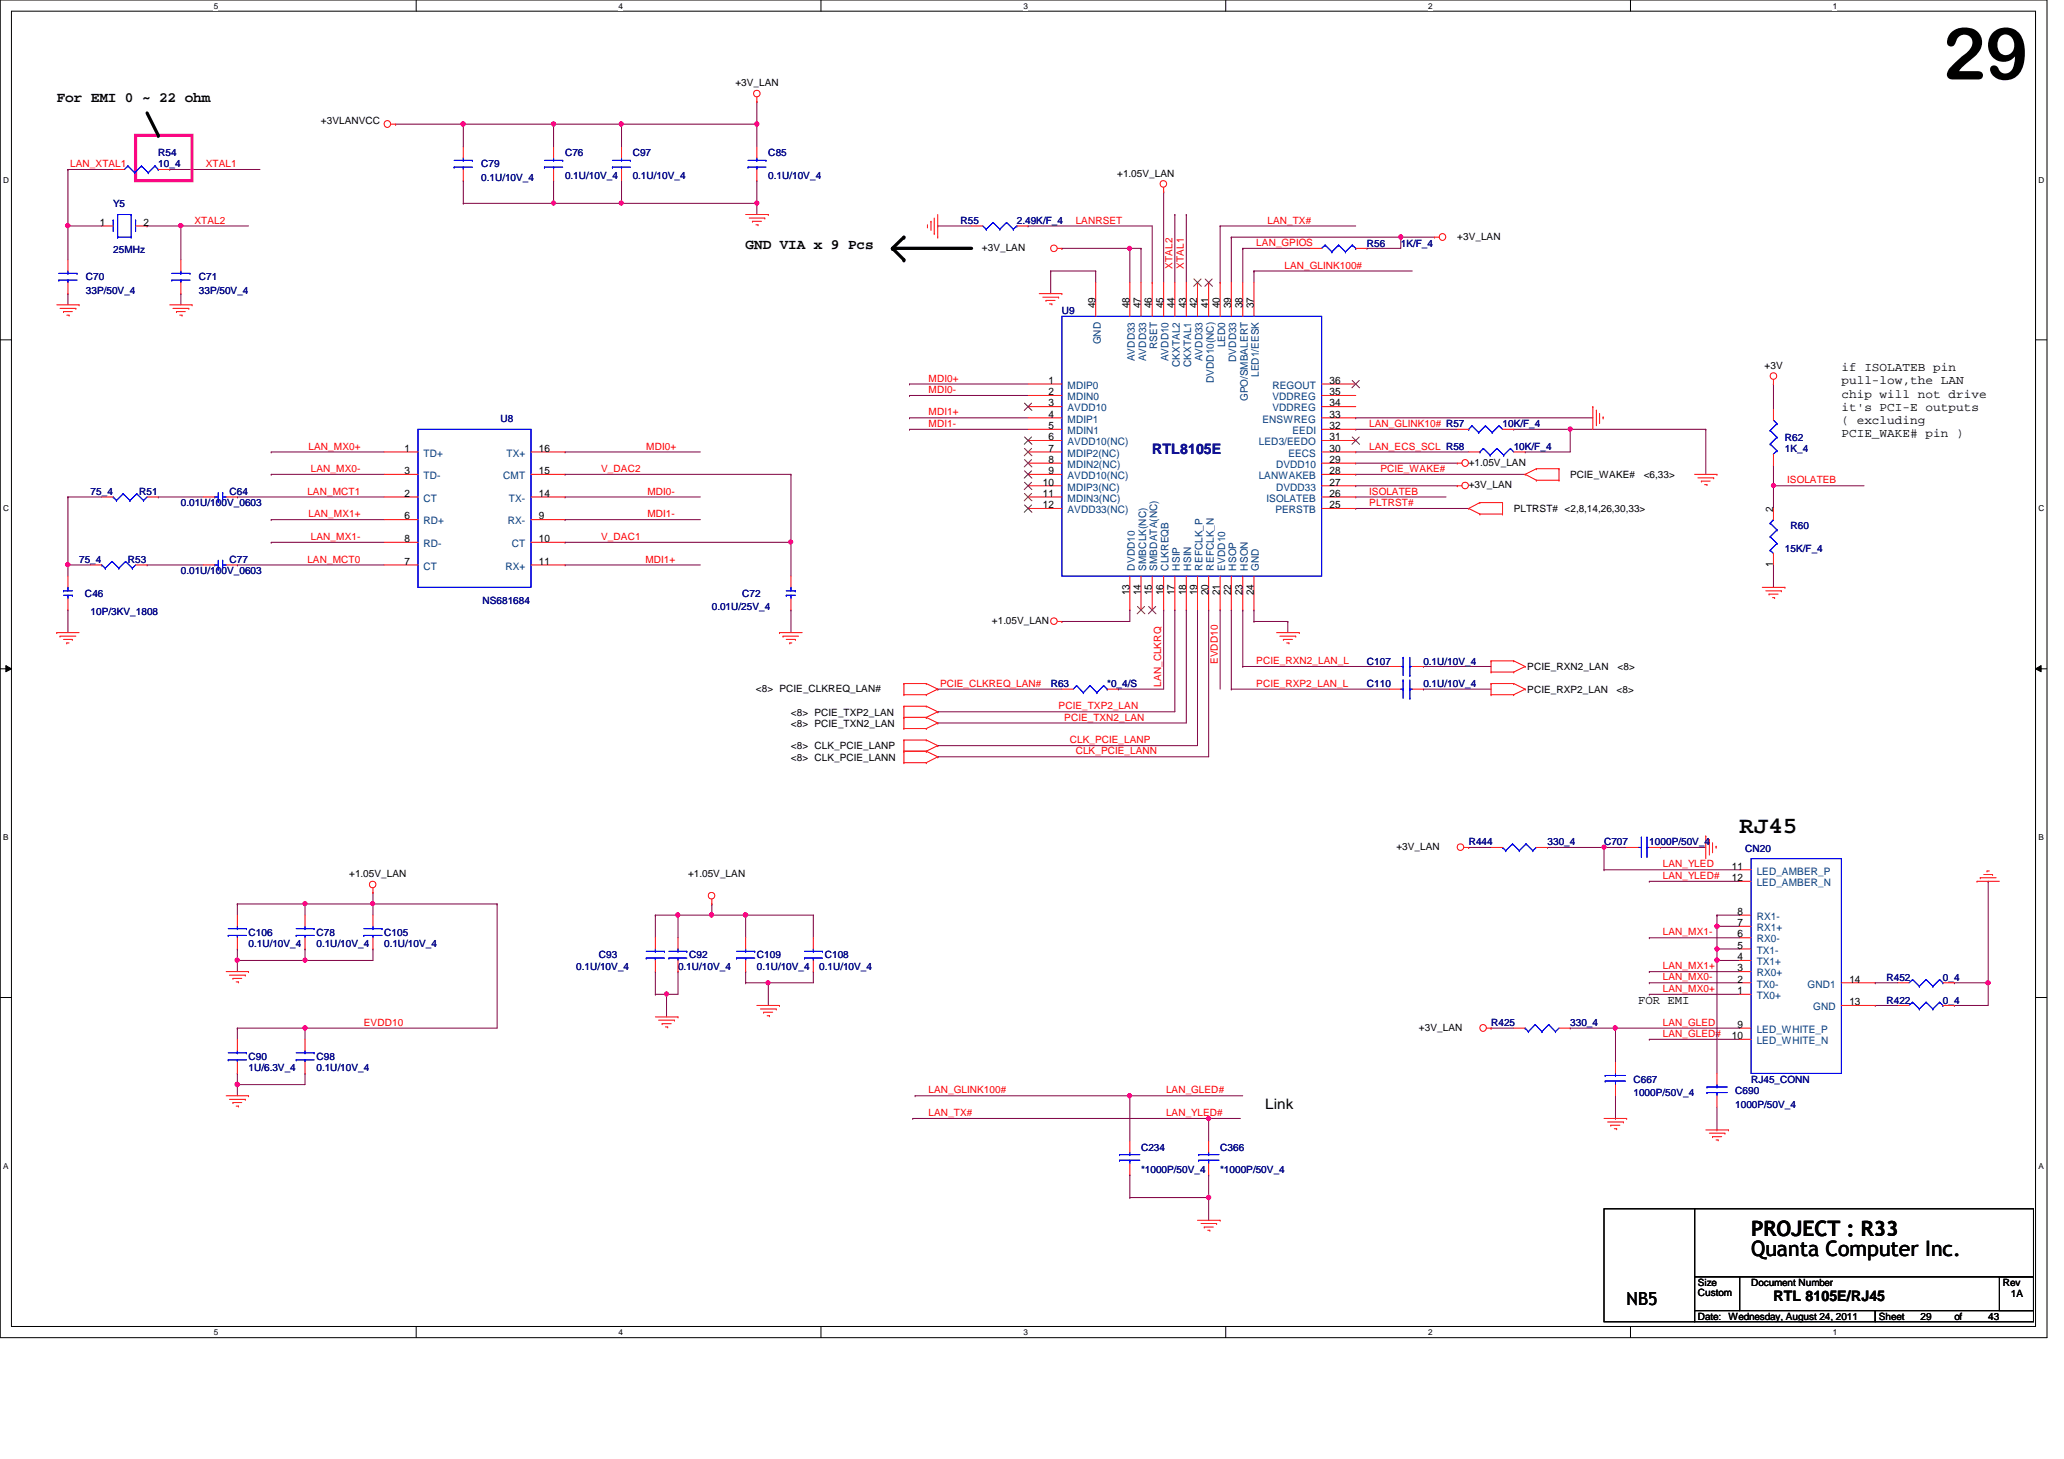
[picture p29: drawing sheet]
<svg xmlns="http://www.w3.org/2000/svg" width="297mm" height="210mm" viewBox="0 0 297 210" stroke-linecap="round" stroke-linejoin="round" font-family="sans-serif">
<defs><g id="words">
<text font-size="10.4" x="279.6" y="11.4">29</text>
<text font-size="3.4" x="250.4" y="119.8">RJ45</text>
<g font-size="3">
<text x="252" y="177.8">PROJECT : R33</text>
<text x="252" y="180.7">Quanta Computer Inc.</text>
</g>
<text font-size="2.6" x="234.1" y="187.8">NB5</text>
<g font-size="2.1">
<text x="8.2" y="14.7">For EMI 0 ~ 22 ohm</text>
<text x="107.3" y="35.8">GND VIA x 9 Pcs</text>
<text x="182.1" y="159.6">Link</text>
<text x="255.2" y="187.2">RTL 8105E/RJ45</text>
</g>
<text font-size="2.1" fill="#000080" x="165.8" y="65.3">RTL8105E</text>
<g font-size="1.8">
<text x="265" y="53.4">if ISOLATEB pin</text>
<text x="265" y="55.3">pull-low,the LAN</text>
<text x="265" y="57.2">chip will not drive</text>
<text x="265" y="59.1">it's PCI-E outputs</text>
<text x="265" y="61">( excluding</text>
<text x="265" y="62.9">PCIE_WAKE# pin )</text>
<text x="235.8" y="144.4">FOR EMI</text>
</g>
<g font-size="1.5">
<text x="14.3" y="32.5">1</text>
<text x="20.7" y="32.5">2</text>
<text x="157.6" y="44.4" transform="rotate(-90 157.6 44.4)">49</text>
<text x="162.6" y="44.4" transform="rotate(-90 162.6 44.4)">48</text>
<text x="164.2" y="44.4" transform="rotate(-90 164.2 44.4)">47</text>
<text x="165.8" y="44.4" transform="rotate(-90 165.8 44.4)">46</text>
<text x="167.4" y="44.4" transform="rotate(-90 167.4 44.4)">45</text>
<text x="169" y="44.4" transform="rotate(-90 169 44.4)">44</text>
<text x="170.7" y="44.4" transform="rotate(-90 170.7 44.4)">43</text>
<text x="172.3" y="44.4" transform="rotate(-90 172.3 44.4)">42</text>
<text x="173.9" y="44.4" transform="rotate(-90 173.9 44.4)">41</text>
<text x="175.6" y="44.4" transform="rotate(-90 175.6 44.4)">40</text>
<text x="177.2" y="44.4" transform="rotate(-90 177.2 44.4)">39</text>
<text x="178.8" y="44.4" transform="rotate(-90 178.8 44.4)">38</text>
<text x="180.4" y="44.4" transform="rotate(-90 180.4 44.4)">37</text>
<text x="150.9" y="55.2">1</text>
<text x="150.9" y="56.9">2</text>
<text x="150.9" y="58.5">3</text>
<text x="191.3" y="56.9">35</text>
<text x="191.3" y="58.5">34</text>
<text x="191.3" y="55.2">36</text>
<text x="58.2" y="65">1</text>
<text x="77.6" y="65">16</text>
<text x="150.9" y="60.1">4</text>
<text x="150.9" y="61.7">5</text>
<text x="150.9" y="63.3">6</text>
<text x="150.9" y="65">7</text>
<text x="191.3" y="60.1">33</text>
<text x="191.3" y="61.7">32</text>
<text x="191.3" y="63.3">31</text>
<text x="191.3" y="65">30</text>
<text x="58.2" y="68.2">3</text>
<text x="58.2" y="71.5">2</text>
<text x="77.6" y="68.2">15</text>
<text x="77.6" y="71.5">14</text>
<text x="150.1" y="69.8">10</text>
<text x="150.1" y="71.5">11</text>
<text x="150.9" y="66.6">8</text>
<text x="150.9" y="68.2">9</text>
<text x="191.3" y="66.6">29</text>
<text x="191.3" y="68.2">28</text>
<text x="191.3" y="69.8">27</text>
<text x="191.3" y="71.5">26</text>
<text x="58.2" y="78">8</text>
<text x="58.2" y="74.7">6</text>
<text x="77.6" y="74.7">9</text>
<text x="77.6" y="78">10</text>
<text x="150.1" y="73.1">12</text>
<text x="191.3" y="73.1">25</text>
<text x="255.2" y="73.6" transform="rotate(-90 255.2 73.6)">2</text>
<text x="58.2" y="81.2">7</text>
<text x="77.6" y="81.2">11</text>
<text x="255.2" y="81.6" transform="rotate(-90 255.2 81.6)">1</text>
<text x="162.6" y="85.6" transform="rotate(-90 162.6 85.6)">13</text>
<text x="164.2" y="85.6" transform="rotate(-90 164.2 85.6)">14</text>
<text x="165.8" y="85.6" transform="rotate(-90 165.8 85.6)">15</text>
<text x="167.4" y="85.6" transform="rotate(-90 167.4 85.6)">16</text>
<text x="169" y="85.6" transform="rotate(-90 169 85.6)">17</text>
<text x="170.7" y="85.6" transform="rotate(-90 170.7 85.6)">18</text>
<text x="172.3" y="85.6" transform="rotate(-90 172.3 85.6)">19</text>
<text x="173.9" y="85.6" transform="rotate(-90 173.9 85.6)">20</text>
<text x="175.6" y="85.6" transform="rotate(-90 175.6 85.6)">21</text>
<text x="177.2" y="85.6" transform="rotate(-90 177.2 85.6)">22</text>
<text x="178.8" y="85.6" transform="rotate(-90 178.8 85.6)">23</text>
<text x="180.4" y="85.6" transform="rotate(-90 180.4 85.6)">24</text>
<text x="249.3" y="125.1">11</text>
<text x="249.3" y="126.7">12</text>
<text x="250.1" y="131.6">8</text>
<text x="250.1" y="133.2">7</text>
<text x="250.1" y="134.9">6</text>
<text x="250.1" y="136.5">5</text>
<text x="250.1" y="138.1">4</text>
<text x="250.1" y="139.7">3</text>
<text x="250.1" y="141.4">2</text>
<text x="250.1" y="143">1</text>
<text x="266.1" y="141.4">14</text>
<text x="249.3" y="149.5">10</text>
<text x="250.1" y="147.9">9</text>
<text x="266.1" y="144.6">13</text>
</g>
<g font-size="1.5" fill="#004080">
<text x="158.4" y="49.5" transform="rotate(-90 158.4 49.5)">GND</text>
<text x="163.3" y="52" transform="rotate(-90 163.3 52)">AVDD33</text>
<text x="164.9" y="52" transform="rotate(-90 164.9 52)">AVDD33</text>
<text x="166.5" y="50.2" transform="rotate(-90 166.5 50.2)">RSET</text>
<text x="168.2" y="52" transform="rotate(-90 168.2 52)">AVDD10</text>
<text x="169.8" y="52.8" transform="rotate(-90 169.8 52.8)">CKXTAL2</text>
<text x="171.4" y="52.8" transform="rotate(-90 171.4 52.8)">CKXTAL1</text>
<text x="173.1" y="52" transform="rotate(-90 173.1 52)">AVDD33</text>
<text x="176.3" y="50" transform="rotate(-90 176.3 50)">LED0</text>
<text x="177.9" y="52.1" transform="rotate(-90 177.9 52.1)">DVDD33</text>
<text x="153.6" y="55.9">MDIP0</text>
<text x="153.6" y="57.6">MDIN0</text>
<text x="153.6" y="59.2">AVDD10</text>
<text x="174.7" y="55.1" transform="rotate(-90 174.7 55.1)">DVDD10(NC)</text>
<text x="179.6" y="57.7" transform="rotate(-90 179.6 57.7)">GPO/SMBALERT</text>
<text x="181.2" y="54.2" transform="rotate(-90 181.2 54.2)">LED1/EESK</text>
<text x="183.1" y="57.6">VDDREG</text>
<text x="183.1" y="59.2">VDDREG</text>
<text x="183.1" y="55.9">REGOUT</text>
<text x="61" y="65.7">TD+</text>
<text x="72.9" y="65.7">TX+</text>
<text x="153.6" y="60.8">MDIP1</text>
<text x="153.6" y="62.4">MDIN1</text>
<text x="153.6" y="64.1">AVDD10(NC)</text>
<text x="153.6" y="65.7">MDIP2(NC)</text>
<text x="181.2" y="64.1">LED3/EEDO</text>
<text x="181.7" y="60.8">ENSWREG</text>
<text x="185.4" y="65.7">EECS</text>
<text x="186" y="62.4">EEDI</text>
<text x="61" y="68.9">TD-</text>
<text x="72.4" y="68.9">CMT</text>
<text x="153.6" y="67.3">MDIN2(NC)</text>
<text x="153.6" y="68.9">AVDD10(NC)</text>
<text x="153.6" y="70.6">MDIP3(NC)</text>
<text x="181.1" y="68.9">LANWAKEB</text>
<text x="183.6" y="67.3">DVDD10</text>
<text x="183.6" y="70.6">DVDD33</text>
<text x="61" y="72.2">CT</text>
<text x="61" y="75.4">RD+</text>
<text x="73.1" y="75.4">RX-</text>
<text x="73.2" y="72.2">TX-</text>
<text x="153.6" y="72.2">MDIN3(NC)</text>
<text x="153.6" y="73.8">AVDD33(NC)</text>
<text x="182.3" y="72.2">ISOLATEB</text>
<text x="183.6" y="73.8">PERSTB</text>
<text x="61" y="78.7">RD-</text>
<text x="61" y="82">CT</text>
<text x="72.7" y="82">RX+</text>
<text x="73.7" y="78.7">CT</text>
<text x="163.3" y="82.1" transform="rotate(-90 163.3 82.1)">DVDD10</text>
<text x="164.9" y="82.1" transform="rotate(-90 164.9 82.1)">SMBCLK(NC)</text>
<text x="166.5" y="82.1" transform="rotate(-90 166.5 82.1)">SMBDATA(NC)</text>
<text x="168.2" y="82.1" transform="rotate(-90 168.2 82.1)">CLKREQB</text>
<text x="169.8" y="82.1" transform="rotate(-90 169.8 82.1)">HSIP</text>
<text x="171.4" y="82.1" transform="rotate(-90 171.4 82.1)">HSIN</text>
<text x="173.1" y="82.1" transform="rotate(-90 173.1 82.1)">REFCLK_P</text>
<text x="174.7" y="82.1" transform="rotate(-90 174.7 82.1)">REFCLK_N</text>
<text x="176.3" y="82.1" transform="rotate(-90 176.3 82.1)">EVDD10</text>
<text x="177.9" y="82.1" transform="rotate(-90 177.9 82.1)">HSOP</text>
<text x="179.6" y="82.1" transform="rotate(-90 179.6 82.1)">HSON</text>
<text x="181.2" y="82.1" transform="rotate(-90 181.2 82.1)">GND</text>
<text x="252.8" y="125.8">LED_AMBER_P</text>
<text x="252.8" y="127.5">LED_AMBER_N</text>
<text x="252.8" y="132.3">RX1-</text>
<text x="252.8" y="133.9">RX1+</text>
<text x="252.8" y="135.6">RX0-</text>
<text x="252.8" y="137.2">TX1-</text>
<text x="252.8" y="138.9">TX1+</text>
<text x="252.8" y="140.5">RX0+</text>
<text x="252.8" y="142.1">TX0-</text>
<text x="252.8" y="143.7">TX0+</text>
<text x="260.1" y="142.1">GND1</text>
<text x="252.8" y="148.6">LED_WHITE_P</text>
<text x="260.9" y="145.3">GND</text>
<text x="252.8" y="150.2">LED_WHITE_N</text>
</g>
<g font-size="1.4">
<text x="46.2" y="17.9">+3VLANVCC</text>
<text x="105.8" y="12.4">+3V_LAN</text>
<text x="160.8" y="25.4">+1.05V_LAN</text>
<text x="209.7" y="34.5">+3V_LAN</text>
<text x="141.3" y="36.1">+3V_LAN</text>
<text x="254" y="53">+3V</text>
<text x="211.4" y="67">+1.05V_LAN</text>
<text x="211.4" y="70.3">+3V_LAN</text>
<text x="226" y="68.8">PCIE_WAKE#</text>
<text x="236.6" y="68.8">&lt;6,33&gt;</text>
<text x="217.8" y="73.7">PLTRST# &lt;2,8,14,26,30,33&gt;</text>
<text x="142.7" y="89.8">+1.05V_LAN</text>
<text x="108.8" y="99.5">&lt;8&gt; PCIE_CLKREQ_LAN#</text>
<text x="219.8" y="96.4">PCIE_RXN2_LAN</text>
<text x="219.8" y="99.7">PCIE_RXP2_LAN</text>
<text x="232.7" y="99.7">&lt;8&gt;</text>
<text x="232.8" y="96.4">&lt;8&gt;</text>
<text x="113.8" y="103">&lt;8&gt; PCIE_TXP2_LAN</text>
<text x="113.8" y="104.6">&lt;8&gt; PCIE_TXN2_LAN</text>
<text x="113.8" y="107.8">&lt;8&gt; CLK_PCIE_LANP</text>
<text x="113.8" y="109.4">&lt;8&gt; CLK_PCIE_LANN</text>
<text x="201" y="122.3">+3V_LAN</text>
<text x="50.2" y="126.2">+1.05V_LAN</text>
<text x="99" y="126.2">+1.05V_LAN</text>
<text x="204.2" y="148.3">+3V_LAN</text>
<text x="244.3" y="185">Size</text>
<text x="252" y="185">Document Number</text>
<text x="288.2" y="185">Rev</text>
<text x="244.3" y="189.9">Date:</text>
<text x="244.3" y="186.5">Custom</text>
<text x="248.7" y="189.9">Wednesday, August 24, 2011</text>
<text x="270.4" y="189.9">Sheet</text>
<text x="276.4" y="189.9">29</text>
<text x="281.3" y="189.9">of</text>
<text x="286.1" y="189.9">43</text>
<text x="289.4" y="186.6">1A</text>
</g>
<g font-size="1.4" fill="#000080">
<text x="22.8" y="22.5">R54</text>
<text x="81.3" y="22.5">C76</text>
<text x="91.1" y="22.5">C97</text>
<text x="110.6" y="22.5">C85</text>
<text x="16.3" y="29.8">Y5</text>
<text x="22.8" y="24.1">10_4</text>
<text x="69.3" y="24.1">C79</text>
<text x="69.3" y="26">0.1U/10V_4</text>
<text x="81.3" y="25.7">0.1U/10V_4</text>
<text x="91.1" y="25.7">0.1U/10V_4</text>
<text x="110.6" y="25.7">0.1U/10V_4</text>
<text x="138.2" y="32.2">R55</text>
<text x="146.3" y="32.2">2.49K/F_4</text>
<text x="196.7" y="35.5">R56</text>
<text x="201.6" y="35.5">1K/F_4</text>
<text x="12.4" y="40.3">C70</text>
<text x="16.3" y="36.4">25MHz</text>
<text x="28.6" y="40.3">C71</text>
<text x="12.4" y="42.3">33P/50V_4</text>
<text x="28.6" y="42.3">33P/50V_4</text>
<text x="152.8" y="45.2">U9</text>
<text x="72" y="60.7">U8</text>
<text x="216.2" y="61.5">10K/F_4</text>
<text x="217.8" y="64.7">10K/F_4</text>
<text x="256.9" y="63.4">R62</text>
<text x="256.9" y="65.1">1K_4</text>
<text x="13" y="71.2">75_4</text>
<text x="20" y="71.2">R51</text>
<text x="33" y="71.2">C64</text>
<text x="26" y="72.9">0.01U/100V_0603</text>
<text x="257.7" y="76.1">R60</text>
<text x="11.4" y="81">75_4</text>
<text x="18.4" y="81">R53</text>
<text x="26" y="82.6">0.01U/100V_0603</text>
<text x="33" y="81">C77</text>
<text x="256.9" y="79.4">15K/F_4</text>
<text x="12.2" y="85.9">C46</text>
<text x="13" y="88.5">10P/3KV_1808</text>
<text x="69.4" y="86.8">NS681684</text>
<text x="102.4" y="87.8">0.01U/25V_4</text>
<text x="106.8" y="85.9">C72</text>
<text x="196.7" y="95.6">C107</text>
<text x="204.8" y="95.6">0.1U/10V_4</text>
<text x="151.2" y="98.9">R63</text>
<text x="159.3" y="98.9">*0_4/S</text>
<text x="196.7" y="98.9">C110</text>
<text x="204.8" y="98.9">0.1U/10V_4</text>
<text x="211.4" y="121.6">R444</text>
<text x="222.7" y="121.6">330_4</text>
<text x="230.8" y="121.6">C707</text>
<text x="237.4" y="121.6">1000P/50V_4</text>
<text x="251.2" y="122.6">CN20</text>
<text x="35.8" y="134.6">C106</text>
<text x="35.8" y="136.3">0.1U/10V_4</text>
<text x="45.5" y="134.6">C78</text>
<text x="45.5" y="136.3">0.1U/10V_4</text>
<text x="55.3" y="134.6">C105</text>
<text x="55.3" y="136.3">0.1U/10V_4</text>
<text x="86.2" y="137.9">C93</text>
<text x="99.2" y="137.9">C92</text>
<text x="108.9" y="137.9">C109</text>
<text x="118.7" y="137.9">C108</text>
<text x="82.9" y="139.5">0.1U/10V_4</text>
<text x="97.6" y="139.5">0.1U/10V_4</text>
<text x="108.9" y="139.5">0.1U/10V_4</text>
<text x="117.9" y="139.5">0.1U/10V_4</text>
<text x="271.5" y="141.1">R452</text>
<text x="279.6" y="141.1">0_4</text>
<text x="214.6" y="147.7">R425</text>
<text x="226" y="147.7">330_4</text>
<text x="271.5" y="144.4">R422</text>
<text x="279.6" y="144.4">0_4</text>
<text x="35.8" y="152.5">C90</text>
<text x="35.8" y="154.1">1U/6.3V_4</text>
<text x="45.5" y="152.5">C98</text>
<text x="45.5" y="154.1">0.1U/10V_4</text>
<text x="235.1" y="155.8">C667</text>
<text x="252" y="155.8">RJ45_CONN</text>
<text x="235.1" y="157.7">1000P/50V_4</text>
<text x="249.7" y="157.4">C690</text>
<text x="249.7" y="159.3">1000P/50V_4</text>
<text x="164.2" y="165.5">C234</text>
<text x="175.6" y="165.5">C366</text>
<text x="164.2" y="168.8">*1000P/50V_4</text>
<text x="175.6" y="168.8">*1000P/50V_4</text>
</g>
<g font-size="1.4" fill="#f00">
<text x="10.1" y="24">LAN_XTAL1</text>
<text x="29.6" y="24">XTAL1</text>
<text x="28" y="32.2">XTAL2</text>
<text x="154.8" y="32.2">LANRSET</text>
<text x="180.8" y="35.4">LAN_GPIOS</text>
<text x="182.4" y="32.2">LAN_TX#</text>
<text x="168.7" y="38.7" transform="rotate(-90 168.7 38.7)">XTAL2</text>
<text x="170.4" y="38.7" transform="rotate(-90 170.4 38.7)">XTAL1</text>
<text x="184.9" y="38.7">LAN_GLINK100#</text>
<text x="133.6" y="56.6">MDI0-</text>
<text x="133.6" y="54.9">MDI0+</text>
<text x="133.6" y="59.8">MDI1+</text>
<text x="44.4" y="64.7">LAN_MX0+</text>
<text x="93" y="64.7">MDI0+</text>
<text x="133.6" y="61.4">MDI1-</text>
<text x="197.1" y="61.4">LAN_GLINK10# R57</text>
<text x="197.1" y="64.7">LAN_ECS_SCL R58</text>
<text x="44.2" y="71.2">LAN_MCT1</text>
<text x="44.7" y="67.9">LAN_MX0-</text>
<text x="86.5" y="67.9">V_DAC2</text>
<text x="93.2" y="71.2">MDI0-</text>
<text x="197.1" y="71.2">ISOLATEB</text>
<text x="198.7" y="67.9">PCIE_WAKE#</text>
<text x="257.2" y="69.6">ISOLATEB</text>
<text x="44.4" y="74.4">LAN_MX1+</text>
<text x="44.7" y="77.7">LAN_MX1-</text>
<text x="86.5" y="77.7">V_DAC1</text>
<text x="93.2" y="74.4">MDI1-</text>
<text x="197.1" y="72.8">PLTRST#</text>
<text x="44.2" y="80.9">LAN_MCT0</text>
<text x="92.9" y="80.9">MDI1+</text>
<text x="175.3" y="95.5" transform="rotate(-90 175.3 95.5)">EVDD10</text>
<text x="180.8" y="95.5">PCIE_RXN2_LAN_L</text>
<text x="135.3" y="98.8">PCIE_CLKREQ_LAN#</text>
<text x="167.1" y="98.8" transform="rotate(-90 167.1 98.8)">LAN_CLKRQ</text>
<text x="180.8" y="98.8">PCIE_RXP2_LAN_L</text>
<text x="152.4" y="102.1">PCIE_TXP2_LAN</text>
<text x="153.2" y="103.7">PCIE_TXN2_LAN</text>
<text x="154" y="106.9">CLK_PCIE_LANP</text>
<text x="154.8" y="108.5">CLK_PCIE_LANN</text>
<text x="239.3" y="124.8">LAN_YLED</text>
<text x="239.3" y="126.4">LAN_YLED#</text>
<text x="239.3" y="134.6">LAN_MX1-</text>
<text x="239.3" y="139.4">LAN_MX1+</text>
<text x="239.3" y="141.1">LAN_MX0-</text>
<text x="239.3" y="142.7">LAN_MX0+</text>
<text x="52.4" y="147.6">EVDD10</text>
<text x="239.3" y="149.2">LAN_GLED#</text>
<text x="239.3" y="147.6">LAN_GLED</text>
<text x="133.6" y="157.3">LAN_GLINK100#</text>
<text x="133.6" y="160.6">LAN_TX#</text>
<text x="167.8" y="157.3">LAN_GLED#</text>
<text x="167.8" y="160.6">LAN_YLED#</text>
</g>
<g font-size="1.2">
<text x="30.8" y="1.2">5</text>
<text x="89" y="1.2">4</text>
<text x="147.3" y="1.2">3</text>
<text x="205.5" y="1.2">2</text>
<text x="263.8" y="1.2">1</text>
<text x=".5" y="26.3">D</text>
<text x="293.4" y="26.3">D</text>
<text x=".5" y="73.6">C</text>
<text x="293.4" y="73.6">C</text>
<text x=".5" y="120.9">B</text>
<text x="293.4" y="120.9">B</text>
<text x=".5" y="168.2">A</text>
<text x="293.4" y="168.2">A</text>
<text x="30.8" y="192.1">5</text>
<text x="89" y="192.1">4</text>
<text x="147.3" y="192.1">3</text>
<text x="205.5" y="192.1">2</text>
<text x="263.8" y="192.1">1</text>
</g>
</g></defs>
<path d="M0 0h294.6v192.4h-294.6zM1.6 1.6h291.3v189.2h-291.3z" fill="none" stroke="#000" stroke-width=".14"/>
<g fill="#fff">
<path d="M30.8 .2h.6v1.3h-.6z"/>
<path d="M30.8 191h.6v1.3h-.6z"/>
</g>
<path d="M59.9 0v1.6M59.9 190.8v1.6" fill="none" stroke="#000" stroke-width=".14"/>
<g fill="#fff">
<path d="M89 .2h.6v1.3h-.6z"/>
<path d="M89 191h.6v1.3h-.6z"/>
</g>
<path d="M118.1 0v1.6M118.1 190.8v1.6" fill="none" stroke="#000" stroke-width=".14"/>
<g fill="#fff">
<path d="M147.3 .2h.6v1.3h-.6z"/>
<path d="M147.3 191h.6v1.3h-.6z"/>
</g>
<path d="M176.4 0v1.6M176.4 190.8v1.6" fill="none" stroke="#000" stroke-width=".14"/>
<g fill="#fff">
<path d="M205.5 .2h.6v1.3h-.6z"/>
<path d="M205.5 191h.6v1.3h-.6z"/>
</g>
<path d="M234.7 0v1.6M234.7 190.8v1.6" fill="none" stroke="#000" stroke-width=".14"/>
<g fill="#fff">
<path d="M263.8 .2h.6v1.3h-.6z"/>
<path d="M263.8 191h.6v1.3h-.6z"/>
<path d="M.5 25.2h.8v1.3h-.8z"/>
<path d="M293.4 25.2h.8v1.3h-.8z"/>
<path d="M.5 72.5h.8v1.3h-.8z"/>
<path d="M293.4 72.5h.8v1.3h-.8z"/>
</g>
<path d="M0 48.9h1.6M292.9 48.9h1.7" fill="none" stroke="#000" stroke-width=".14"/>
<g fill="#fff">
<path d="M.5 119.8h.7v1.4h-.7z"/>
<path d="M293.4 119.8h.7v1.4h-.7z"/>
</g>
<path d="M0 96.2h1.6M.8 95.8l.8 .4-.8 .4zM292.9 96.2l.8-.4v.8zM292.9 96.2h1.7" fill="none" stroke="#000" stroke-width=".14"/>
<path d="M.8 95.8l.8 .4-.8 .4zM292.9 96.2l.8-.4v.8z" fill="#000"/>
<g fill="#fff">
<path d="M.5 167.1h.7v1.3h-.7z"/>
<path d="M293.4 167.1h.7v1.3h-.7z"/>
</g>
<path d="M0 143.5h1.6M292.9 143.5h1.7" fill="none" stroke="#000" stroke-width=".14"/>
<g fill="none" stroke="#800040" stroke-width=".14">
<path d="M9.8 24.4h.1M9.8 24.4h6.5M24.4 24.4h.1M24.4 24.4h13M255.2 69.9h.1M255.2 69.9v3.3M152.8 89.4h.1M160.9 99.1h.1M162.6 87.8h.1M162.6 87.8v1.6h-9.8M167.5 87.8h.1M167.5 87.8v11.3h-6.6"/>
<path d="M170.7 87.8h.1M170.7 87.8v16.2M173.9 87.8h.1M173.9 87.8v21.1M175.6 87.8h.1M175.6 87.8v11.3M177.2 87.8h.1M177.2 87.8v11.3M204.8 99.1h.1M204.8 95.9h.1M204.8 99.1h9.8M204.8 95.9h9.8"/>
<path d="M286.1 126.8h.1M286.1 126.8v14.6"/>
</g>
<circle cx="255.2" cy="69.8" r=".3" fill="#f0f"/>
<circle cx="255.2" cy="69.8" r=".3" fill="none" stroke="#f0f" stroke-width=".14"/>
<g fill="none" stroke="#800040" stroke-width=".14">
<path d="M9.8 32.5h.1M9.8 32.5h4.8M255.2 55.2h.1M255.2 55.2v3.6M177.2 99.1h.1M177.2 99.1h22.8M178.9 95.9h.1M178.9 95.9h21.1M135 107.3h.1M135 102.4h.1M135 104h.1M135 107.3h37.3"/>
<path d="M135 102.4h34.1M135 104h35.7"/>
</g>
<circle cx="9.8" cy="32.5" r=".31" fill="#f0f"/>
<circle cx="9.8" cy="32.5" r=".31" fill="none" stroke="#f0f" stroke-width=".14"/>
<path d="M26 32.5h.1M26 32.5v4.9M135 99.1h.1M135 99.1h17.8M180.5 89.4h.1M180.5 89.4h4.8M185.3 89.4h.1M185.3 89.4v1.6M135 108.9h.1M135 108.9h38.9" fill="none" stroke="#800040" stroke-width=".14"/>
<circle cx="26" cy="32.5" r=".31" fill="#f0f"/>
<circle cx="26" cy="32.5" r=".31" fill="none" stroke="#f0f" stroke-width=".14"/>
<g fill="none" stroke="#800040" stroke-width=".14">
<path d="M9.8 24.4h.1M9.8 24.4v8.1M255.2 67h.1M255.2 67v2.9M169.1 87.8h.1M169.1 87.8v14.6M172.3 87.8h.1M172.3 87.8v19.5M178.9 87.8h.1M178.9 87.8v8.1M180.5 87.8h.1M180.5 87.8v1.6"/>
<path d="M222.7 121.9h.1M222.7 121.9h8.1M230.8 121.9h.1M230.8 121.9v3.2"/>
</g>
<circle cx="230.8" cy="121.9" r=".3" fill="#f0f"/>
<circle cx="230.8" cy="121.9" r=".3" fill="none" stroke="#f0f" stroke-width=".14"/>
<path d="M226 147.9h.1M226 147.9h24.4M232.5 147.9h.1M232.5 147.9v4.9M237.4 149.5h.1M237.4 149.5h13" fill="none" stroke="#800040" stroke-width=".14"/>
<circle cx="232.4" cy="147.9" r=".31" fill="#f0f"/>
<circle cx="232.4" cy="147.9" r=".31" fill="none" stroke="#f0f" stroke-width=".14"/>
<path d="M286.1 141.4h.1M286.1 141.4v3.3" fill="none" stroke="#800040" stroke-width=".14"/>
<circle cx="286.1" cy="141.4" r=".31" fill="#f0f"/>
<circle cx="286.1" cy="141.4" r=".31" fill="none" stroke="#f0f" stroke-width=".14"/>
<g fill="none" stroke="#800040" stroke-width=".14">
<path d="M9.8 32.5h.1M9.8 32.5v4.9M21.2 32.5h.1M21.2 32.5h4.8M9.8 42.2h.1M9.8 42.2v1.7M26 42.2h.1M26 42.2v1.7M195.1 61.8h.1M195.1 65h.1M195.1 71.5h.1M195.1 61.8h14.6"/>
<path d="M195.1 65h16.3M195.1 71.5h13M219.5 65h.1M226 61.8h.1M226 61.8v3.2h-6.5M245.5 61.8h.1M245.5 61.8v6.4M255.2 81.3h.1M255.2 81.3v3.2M211.4 121.9h.1M211.4 121.9h3.2M230.8 121.9h.1"/>
<path d="M230.8 125.1h.1M230.8 121.9h3.3M230.8 125.1h19.6M237.4 126.8h.1M237.4 126.8h13M239 121.9h.1M239 121.9h6.5M281.3 141.4h.1M281.3 144.7h.1M281.3 141.4h4.8M281.3 144.7h4.8"/>
</g>
<circle cx="226" cy="61.7" r=".3" fill="#f0f"/>
<circle cx="226" cy="61.7" r=".3" fill="none" stroke="#f0f" stroke-width=".14"/>
<g fill="none" stroke="#800040" stroke-width=".14">
<path d="M195.1 66.6h.1M195.1 60.1h.1M195.1 73.2h.1M195.1 68.2h.1M195.1 69.9h.1M195.1 66.6h14.6M195.1 60.1h34.1M195.1 73.2h16.3M195.1 69.9h14.6M195.1 68.2h24.4M217.8 61.8h.1M217.8 61.8h27.7"/>
<path d="M226 61.8h.1M255.2 69.9h.1M255.2 69.9h13.1M173.9 169h.1M173.9 160.9h.1M173.9 169v3.3M173.9 160.9h4.6"/>
</g>
<circle cx="173.9" cy="160.9" r=".3" fill="#f0f"/>
<circle cx="173.9" cy="160.9" r=".3" fill="none" stroke="#f0f" stroke-width=".14"/>
<path d="M162.6 157.6h.1M162.6 157.6v6.6M173.9 160.9h.1M173.9 172.3h.1M173.9 160.9v3.3M173.9 172.3v3.3" fill="none" stroke="#800040" stroke-width=".14"/>
<circle cx="173.9" cy="172.3" r=".31" fill="#f0f"/>
<circle cx="173.9" cy="172.3" r=".31" fill="none" stroke="#f0f" stroke-width=".14"/>
<path d="M131.7 157.6h.1M131.7 157.6h47.2M162.6 157.6h.1M162.6 172.3h.1M162.6 169h.1M162.6 172.3h11.3M162.6 169v3.3" fill="none" stroke="#800040" stroke-width=".14"/>
<circle cx="162.6" cy="157.6" r=".3" fill="#f0f"/>
<circle cx="162.6" cy="157.6" r=".3" fill="none" stroke="#f0f" stroke-width=".14"/>
<path d="M97.6 131.7h.1M97.6 131.7v3.2M102.4 130h.1M102.4 130v1.7M94.3 143h.1M94.3 143h1.6M107.3 141.4h.1M107.3 141.4h3.3M131.4 160.9h.1M131.4 160.9h42.5" fill="none" stroke="#800040" stroke-width=".14"/>
<circle cx="97.5" cy="131.6" r=".31" fill="#f0f"/>
<circle cx="97.5" cy="131.6" r=".31" fill="none" stroke="#f0f" stroke-width=".14"/>
<path d="M110.6 141.4h.1M110.6 141.4h6.4" fill="none" stroke="#800040" stroke-width=".14"/>
<circle cx="110.5" cy="141.4" r=".3" fill="#f0f"/>
<circle cx="110.5" cy="141.4" r=".3" fill="none" stroke="#f0f" stroke-width=".14"/>
<g fill="none" stroke="#800040" stroke-width=".14">
<path d="M94.3 131.7h.1M94.3 131.7h8.1M94.3 131.7v3.2M97.6 139.8h.1M97.6 131.7h.1M97.6 139.8v3.2M107.3 131.7h.1M107.3 139.8h.1M107.3 131.7h9.7M107.3 131.7v3.2M107.3 139.8v1.6M117 131.7h.1"/>
<path d="M117 131.7v3.2M110.6 141.4h.1M110.6 141.4v3.3"/>
</g>
<circle cx="107.3" cy="131.6" r=".32" fill="#f0f"/>
<circle cx="107.3" cy="131.6" r=".32" fill="none" stroke="#f0f" stroke-width=".14"/>
<path d="M102.4 131.7h.1M102.4 131.7h4.9" fill="none" stroke="#800040" stroke-width=".14"/>
<circle cx="102.4" cy="131.6" r=".31" fill="#f0f"/>
<circle cx="102.4" cy="131.6" r=".31" fill="none" stroke="#f0f" stroke-width=".14"/>
<path d="M117 139.8h.1M117 139.8v1.6M95.9 143h.1M95.9 143h1.7" fill="none" stroke="#800040" stroke-width=".14"/>
<circle cx="95.9" cy="143" r=".3" fill="#f0f"/>
<circle cx="95.9" cy="143" r=".3" fill="none" stroke="#f0f" stroke-width=".14"/>
<g fill="none" stroke="#800040" stroke-width=".14">
<path d="M94.3 139.8h.1M94.3 139.8v3.2M237.4 139.8h.1M237.4 134.9h.1M237.4 139.8h13M237.4 134.9h13M247.1 136.5h.1M247.1 131.7h.1M247.1 138.2h.1M247.1 136.5h3.3M247.1 131.7v1.6M247.1 138.2h3.3"/>
<path d="M95.9 143h.1M95.9 143v3.3M237.4 141.4h.1M237.4 143h.1M237.4 141.4h13M237.4 143h13"/>
</g>
<circle cx="247.1" cy="138.1" r=".3" fill="#f0f"/>
<circle cx="247.1" cy="138.1" r=".3" fill="none" stroke="#f0f" stroke-width=".14"/>
<path d="M247.1 138.2h.1M247.1 138.2v16.2" fill="none" stroke="#800040" stroke-width=".14"/>
<circle cx="247.1" cy="138.1" r=".3" fill="#f0f"/>
<circle cx="247.1" cy="138.1" r=".3" fill="none" stroke="#f0f" stroke-width=".14"/>
<path d="M247.1 133.3h.1M247.1 133.3h3.3" fill="none" stroke="#800040" stroke-width=".14"/>
<circle cx="247.1" cy="133.3" r=".3" fill="#f0f"/>
<circle cx="247.1" cy="133.3" r=".3" fill="none" stroke="#f0f" stroke-width=".14"/>
<path d="M247.1 136.5h.1M247.1 136.5v1.7" fill="none" stroke="#800040" stroke-width=".14"/>
<circle cx="247.1" cy="136.5" r=".3" fill="#f0f"/>
<circle cx="247.1" cy="136.5" r=".3" fill="none" stroke="#f0f" stroke-width=".14"/>
<path d="M247.1 133.3h.1M247.1 133.3v3.2" fill="none" stroke="#800040" stroke-width=".14"/>
<circle cx="247.1" cy="133.3" r=".3" fill="#f0f"/>
<circle cx="247.1" cy="133.3" r=".3" fill="none" stroke="#f0f" stroke-width=".14"/>
<g fill="none" stroke="#800040" stroke-width=".14">
<path d="M130.9 56.9h.1M130.9 55.2h.1M130.9 56.9h17.1M130.9 55.2h17.1M130.9 61.8h.1M130.9 60.1h.1M130.9 61.8h17.1M130.9 60.1h17.1M34.2 130h.1M34.2 130v1.7M43.9 130h.1M43.9 130h27.6"/>
<path d="M43.9 130v1.7M53.7 130h.1M53.7 130v1.7M71.5 130h.1M71.5 130v17.9M247.1 131.7h.1M247.1 131.7h3.3"/>
</g>
<circle cx="53.6" cy="130" r=".3" fill="#f0f"/>
<circle cx="53.6" cy="130" r=".3" fill="none" stroke="#f0f" stroke-width=".14"/>
<circle cx="43.9" cy="130" r=".3" fill="#f0f"/>
<circle cx="43.9" cy="130" r=".3" fill="none" stroke="#f0f" stroke-width=".14"/>
<path d="M34.2 136.5h.1M34.2 138.2h.1M34.2 136.5v1.7M43.9 136.5h.1M43.9 136.5v1.7h-9.7M53.7 136.5h.1M53.7 136.5v1.7" fill="none" stroke="#800040" stroke-width=".14"/>
<circle cx="43.9" cy="138.1" r=".3" fill="#f0f"/>
<circle cx="43.9" cy="138.1" r=".3" fill="none" stroke="#f0f" stroke-width=".14"/>
<circle cx="34.1" cy="138.1" r=".31" fill="#f0f"/>
<circle cx="34.1" cy="138.1" r=".31" fill="none" stroke="#f0f" stroke-width=".14"/>
<path d="M34.2 130h.1M34.2 130h9.7M53.7 128.4h.1M53.7 128.4v1.6M34.2 156h.1M34.2 156h9.7" fill="none" stroke="#800040" stroke-width=".14"/>
<circle cx="34.1" cy="156" r=".32" fill="#f0f"/>
<circle cx="34.1" cy="156" r=".32" fill="none" stroke="#f0f" stroke-width=".14"/>
<g fill="none" stroke="#800040" stroke-width=".14">
<path d="M34.2 138.2h.1M34.2 138.2v1.6M43.9 138.2h.1M43.9 138.2h9.8M34.2 154.4h.1M34.2 147.9h.1M34.2 147.9v1.6M34.2 154.4v1.6M43.9 147.9h.1M43.9 154.4h.1M43.9 147.9v1.6M43.9 154.4v1.6"/>
<path d="M43.9 147.9h27.6"/>
</g>
<circle cx="43.9" cy="147.9" r=".31" fill="#f0f"/>
<circle cx="43.9" cy="147.9" r=".31" fill="none" stroke="#f0f" stroke-width=".14"/>
<g fill="none" stroke="#800040" stroke-width=".14">
<path d="M79.7 17.9h.1M79.7 17.9h9.7M89.4 17.9h.1M89.4 17.9v3.2M108.9 26h.1M108.9 26v3.3M170.7 30.9h.1M170.7 30.9v9.7M34.2 156h.1M34.2 147.9h.1M34.2 156v1.6M34.2 147.9h9.7"/>
<path d="M214.6 147.9h.1M214.6 147.9h3.2"/>
</g>
<circle cx="79.7" cy="17.8" r=".31" fill="#f0f"/>
<circle cx="79.7" cy="17.8" r=".31" fill="none" stroke="#f0f" stroke-width=".14"/>
<path d="M89.4 26h.1M89.4 29.3h.1M89.4 26v3.3M89.4 29.3h19.5" fill="none" stroke="#800040" stroke-width=".14"/>
<circle cx="108.9" cy="29.2" r=".3" fill="#f0f"/>
<circle cx="108.9" cy="29.2" r=".3" fill="none" stroke="#f0f" stroke-width=".14"/>
<circle cx="89.4" cy="29.2" r=".3" fill="#f0f"/>
<circle cx="89.4" cy="29.2" r=".3" fill="none" stroke="#f0f" stroke-width=".14"/>
<path d="M66.7 17.9h.1M66.7 17.9h13M79.7 17.9h.1M79.7 17.9v3.2" fill="none" stroke="#800040" stroke-width=".14"/>
<circle cx="66.6" cy="17.8" r=".32" fill="#f0f"/>
<circle cx="66.6" cy="17.8" r=".32" fill="none" stroke="#f0f" stroke-width=".14"/>
<path d="M89.4 17.9h.1M89.4 17.9h19.5M79.7 26h.1M79.7 29.3h.1M79.7 26v3.3M79.7 29.3h9.7M108.9 29.3h.1M108.9 29.3v1.6" fill="none" stroke="#800040" stroke-width=".14"/>
<circle cx="89.4" cy="17.8" r=".31" fill="#f0f"/>
<circle cx="89.4" cy="17.8" r=".31" fill="none" stroke="#f0f" stroke-width=".14"/>
<path d="M108.9 17.9h.1M108.9 17.9v3.2" fill="none" stroke="#800040" stroke-width=".14"/>
<circle cx="108.9" cy="17.8" r=".31" fill="#f0f"/>
<circle cx="108.9" cy="17.8" r=".31" fill="none" stroke="#f0f" stroke-width=".14"/>
<path d="M108.9 14.6h.1M108.9 14.6v3.3M66.7 26h.1M66.7 29.3h.1M66.7 26v3.3M66.7 29.3h13" fill="none" stroke="#800040" stroke-width=".14"/>
<circle cx="79.7" cy="29.2" r=".3" fill="#f0f"/>
<circle cx="79.7" cy="29.2" r=".3" fill="none" stroke="#f0f" stroke-width=".14"/>
<path d="M56.9 17.9h.1M56.9 17.9h9.8M66.7 17.9h.1M66.7 17.9v3.2M26 32.5h.1M26 32.5h9.8M152.8 35.7h.1M152.8 35.7h9.8M162.6 35.7h.1M162.6 35.7v4.9M169.1 30.9h.1M169.1 30.9v9.7" fill="none" stroke="#800040" stroke-width=".14"/>
<circle cx="162.6" cy="35.7" r=".3" fill="#f0f"/>
<circle cx="162.6" cy="35.7" r=".3" fill="none" stroke="#f0f" stroke-width=".14"/>
<g fill="none" stroke="#800040" stroke-width=".14">
<path d="M135 32.5h.1M135 32.5h4.8M148 32.5h.1M148 32.5h17.8v8.1M151.2 39h.1M151.2 39h6.5M151.2 39v3.2M157.7 39h.1M157.7 39v1.6M162.6 35.7h.1M162.6 35.7h1.6M164.2 35.7h.1"/>
<path d="M164.2 35.7v4.9M167.5 27.6h.1M167.5 27.6v13M175.6 32.5h.1M175.6 32.5h19.5M175.6 32.5v8.1M177.2 34.1h.1M177.2 34.1h29.3M177.2 34.1v6.5M178.9 35.7h.1M178.9 35.7h9.7M178.9 35.7v4.9"/>
<path d="M180.5 39h.1M180.5 39h22.7M180.5 39v1.6M201.6 34.1h.1M201.6 34.1v1.6M165.8 40.6h.1M175.6 40.6h.1"/>
</g>
<circle cx="201.6" cy="34.1" r=".31" fill="#f0f"/>
<circle cx="201.6" cy="34.1" r=".31" fill="none" stroke="#f0f" stroke-width=".14"/>
<g fill="none" stroke="#800040" stroke-width=".14">
<path d="M196.7 35.7h.1M196.7 35.7h4.9M9.8 71.5h.1M9.8 71.5h4.8M9.8 71.5v11.4M22.8 71.5h.1M22.8 71.5h6.5M39 65h.1M39 68.2h.1M39 74.8h.1M39 78h.1M39 65h16.3"/>
<path d="M39 68.2h16.3M39 74.8h16.3M39 78h16.3M81.3 65h.1M81.3 71.5h.1M81.3 78h.1M81.3 68.2h.1M81.3 65h19.5M81.3 68.2h32.5M81.3 71.5h19.5M113.8 68.2h.1M113.8 68.2v9.8h-32.5"/>
<path d="M9.8 81.3h.1M34.2 81.3h.1M34.2 81.3h21.1M113.8 87.8h.1M113.8 87.8v3.2"/>
</g>
<circle cx="9.8" cy="81.2" r=".31" fill="#f0f"/>
<circle cx="9.8" cy="81.2" r=".31" fill="none" stroke="#f0f" stroke-width=".14"/>
<path d="M34.2 71.5h.1M34.2 71.5h21.1M113.8 78h.1M113.8 78v4.9M9.8 87.8h.1M9.8 81.3h.1M9.8 87.8v3.2M9.8 81.3h3.2M21.2 81.3h.1M21.2 81.3h8.1" fill="none" stroke="#800040" stroke-width=".14"/>
<circle cx="113.8" cy="78" r=".3" fill="#f0f"/>
<circle cx="113.8" cy="78" r=".3" fill="none" stroke="#f0f" stroke-width=".14"/>
<path d="M81.3 74.8h.1M81.3 74.8h19.5M81.3 81.3h.1M81.3 81.3h19.5M232.5 157.6v3.3M247.1 159.3v3.3M269.9 141.4h.1M269.9 144.7h.1M269.9 141.4h3.2M269.9 144.7h3.2M232.5 160.9h.1M247.1 162.6h.1" fill="none" stroke="#800040" stroke-width=".14"/>
<g fill="none" stroke="#f00" stroke-width=".14">
<path d="M56.3 17.9h.6M56.9 17.9h.1M108.9 14.6h.1M108.9 14v.6M9.8 37.4v1.6M14.6 32.5h1.7M16.3 24.4h1.6M19.5 32.5h1.7M22.8 24.4h1.6M26 37.4v1.6M66.7 21.1v1.6M66.7 24.4v1.6"/>
<path d="M79.7 21.1v1.6M79.7 24.4v1.6M89.4 21.1v1.6M89.4 24.4v1.6M107.3 30.9h3.3M107.8 31.4h2.3M108.3 31.8h.1M108.3 31.8h1.3M108.8 32.3h.3M108.9 21.1v1.6M108.9 24.4v1.6M109.1 32.3h.1"/>
<path d="M110.1 31.4h.1M110.6 30.9h.1M133.5 32.6h.1M133.5 32.3v.3M134 31.8h.1M134 31.8v1.3M134.4 33.6h.1M134.4 31.4v2.2M135 34.1h.1M135 30.9v3.2M139.8 32.5h1.6M146.3 32.5h1.7"/>
<path d="M152.2 35.7h.6M152.8 35.7h.1M167.5 27.6h.1M167.5 27v.6M188.6 35.7h1.6M195.1 35.7h1.6M206.5 34.1h.1M206.5 34.1h.6M8.2 43.9h3.2M8.6 44.4h2.3M9.1 44.8h.1M9.1 44.8h1.3"/>
<path d="M9.6 45.3h.3M9.8 40.6v1.6M9.9 45.3h.1M10.9 44.4h.1M11.4 43.9h.1M24.4 43.9h3.2M24.9 44.4h2.3M25.4 44.8h.1M25.4 44.8h1.3M25.9 45.3h.3M26 40.6v1.6M26.2 45.3h.1"/>
<path d="M27.2 44.4h.1M27.6 43.9h.1M148 55.2h4.8M148 56.9h4.8M148 58.5h4.8M149.6 42.2h3.2M150.1 42.8h2.3M150.5 43.2h.1M150.5 43.2h1.3M151 43.7h.4M151.4 43.7h.1M152.4 42.8h.1"/>
<path d="M152.8 42.2h.1M157.7 40.6v4.9M162.6 40.6v4.9M164.2 40.6v4.9M165.8 40.6v4.9M167.5 40.6v4.9M169.1 40.6v4.9M170.7 40.6v4.9M172.3 40.6v4.9M173.9 40.6v4.9M175.6 40.6v4.9M177.2 40.6v4.9"/>
<path d="M178.9 40.6v4.9M180.5 40.6v4.9M190.2 55.2h4.9M190.2 56.9h4.9M190.2 58.5h4.9M229.2 58.5h.1M229.2 58.5v3.3M229.7 59h.1M229.7 59v2.3M230.2 59.5v1.3M230.7 60h.1M230.7 60v.3"/>
<path d="M255.2 55.2h.1M255.2 54.6v.6M255.2 58.8v1.7M14.6 71.5h1.7M21.2 71.5h1.6M29.3 71.5h1.6M32.6 71.5h1.6M55.3 68.2h4.9M55.3 65h4.9M55.3 71.5h4.9M55.3 78h4.9M55.3 74.8h4.9"/>
<path d="M76.4 68.2h4.9M76.4 65h4.9M76.4 71.5h4.9M76.4 78h4.9M76.4 74.8h4.9M148 68.2h4.8M148 66.6h4.8M148 69.9h4.8M148 65h4.8M148 71.5h4.8M148 60.1h4.8M148 61.8h4.8"/>
<path d="M148 63.4h4.8M148 73.2h4.8M190.2 68.2h4.9M190.2 66.6h4.9M190.2 69.9h4.9M190.2 65h4.9M190.2 71.5h4.9M190.2 60.1h4.9M190.2 61.8h4.9M190.2 63.4h4.9M190.2 73.2h4.9M209.7 66.6h.1"/>
<path d="M209.7 69.9h.1M209.7 66.6h.7M209.7 69.9h.7M209.7 61.8h1.7M211.4 73.2h.1M211.4 73.2l1.6 .8M211.4 65h1.6M213 74h.1M213 72.3h.1M213 74h3.2M213 72.3l-1.6 .9M213 72.3h3.2"/>
<path d="M216.2 72.3h.1M216.2 74h.1M216.2 72.3v1.7M216.2 61.8h1.6M217.8 65h1.7M219.5 68.2h.1M219.5 68.2l1.6 .9M221.1 69.1h.1M221.1 67.4h.1M221.1 69.1h3.3M221.1 67.4l-1.6 .8M221.1 67.4h3.3"/>
<path d="M224.4 67.4h.1M224.4 69.1h.1M224.4 67.4v1.7M230.2 60.8h.1M243.9 68.2h3.2M244.3 68.7h2.3M244.9 69.2h.1M244.9 69.2h1.2M245.3 69.7h.4M245.7 69.7h.1M246.6 68.7h.1M247.1 68.2h.1"/>
<path d="M255.2 65.3v1.7M255.2 73.2v1.6M255.2 79.6v1.7M8.2 91h.1M8.2 91h3.2M8.6 91.5h.1M8.6 91.5h2.3M9.1 92h1.3M9.6 92.5h.1M9.6 92.5h.3M9.8 82.9v1.6M9.8 86.1v1.7"/>
<path d="M10.4 92h.1M13 81.3h1.6M19.5 81.3h1.7M29.3 81.3h1.6M32.6 81.3h1.6M55.3 81.3h4.9M76.4 81.3h4.9M112.2 91h.1M112.2 91h3.2M112.7 91.5h.1M112.7 91.5h2.2M113.2 92h1.3"/>
<path d="M113.7 92.5h.1M113.7 92.5h.3M113.8 82.9v1.6M113.8 86.1v1.7M114.5 92h.1M130.1 98.3h.1M130.1 99.9h.1M130.1 98.3v1.6M130.1 98.3h3.2M130.1 99.9h3.2M133.3 99.9h.1M133.3 98.3h.1"/>
<path d="M133.3 98.3l1.7 .8M135 99.1h.1M135 99.1l-1.7 .8M152.2 89.4h.6M152.8 89.4h.1M152.8 99.1h1.7M159.3 99.1h1.6M162.6 82.9v4.9M164.2 82.9v4.9M165.8 82.9v4.9M167.5 82.9v4.9M169.1 82.9v4.9"/>
<path d="M170.7 82.9v4.9M172.3 82.9v4.9M173.9 82.9v4.9M175.6 82.9v4.9M177.2 82.9v4.9M178.9 82.9v4.9M180.5 82.9v4.9M183.7 91h3.3M184.2 91.5h2.3M184.7 92h.1M184.7 92h1.3M185.2 92.5h.3"/>
<path d="M185.5 92.5h.1M186.5 91.5h.1M187 91h.1M200 99.1h1.6M200 95.9h1.6M203.2 99.1h1.6M203.2 95.9h1.6M214.6 96.7h.1M214.6 95.1h.1M214.6 99.9h.1M214.6 98.3h.1M214.6 95.1h3.2"/>
<path d="M214.6 96.7h3.2M214.6 95.1v1.6M214.6 98.3v1.6M214.6 98.3h3.2M214.6 99.9h3.2M217.8 95.1h.1M217.8 96.7h.1M217.8 98.3h.1M217.8 99.9h.1M217.8 95.1l1.7 .8M217.8 98.3l1.7 .8M219.5 95.9h.1"/>
<path d="M219.5 99.1h.1M219.5 95.9l-1.7 .8M219.5 99.1l-1.7 .8M253.6 84.5h3.3M254.1 85h2.3M254.6 85.5h.1M254.6 85.5h1.3M255.1 86h.3M255.4 86h.1M256.4 85h.1M256.9 84.5h.1M130.1 103.2h.1"/>
<path d="M130.1 101.6h.1M130.1 104.8h.1M130.1 108.1h.1M130.1 106.5h.1M130.1 109.7h.1M130.1 101.6h3.2M130.1 103.2h3.2M130.1 101.6v3.2M130.1 106.5v3.2M130.1 104.8h3.2M130.1 106.5h3.2M130.1 108.1h3.2"/>
<path d="M130.1 109.7h3.2M133.3 101.6h.1M133.3 103.2h.1M133.3 104.8h.1M133.3 106.5h.1M133.3 108.1h.1M133.3 109.7h.1M133.3 101.6l1.7 .8M133.3 103.2l1.7 .8M133.3 106.5l1.7 .8M133.3 108.1l1.7 .8M135 102.4h.1"/>
<path d="M135 104h.1M135 107.3h.1M135 108.9h.1M135 102.4l-1.7 .8M135 104l-1.7 .8M135 107.3l-1.7 .8M135 108.9l-1.7 .8M32.6 139.8h3.2M34.2 131.7v1.6M34.2 134.9v1.6M35.8 139.8h.1M43.9 131.7v1.6"/>
<path d="M43.9 134.9v1.6M53.7 128.4h.1M53.7 127.8v.6M53.7 131.7v1.6M53.7 134.9v1.6M94.3 134.9v1.6M94.3 138.2v1.6M97.6 134.9v1.6M97.6 138.2v1.6M102.4 130h.1M102.4 129.4v.6M107.3 134.9v1.6"/>
<path d="M107.3 138.2v1.6M117 134.9v1.6M117 138.2v1.6M210.7 121.9h.7M211.4 121.9h.1M214.6 121.9h1.6M221.1 121.9h1.6M234.1 121.9h1.7M237.4 121.9h1.6M245.5 120.3h.1M245.5 120.3v3.2M246 120.8h.1"/>
<path d="M246 120.8v2.2M246.5 122.6h.1M246.5 121.2v1.4M247 121.8h.1M247 121.8v.2M250.4 126.8h1.6M250.4 139.8h1.6M250.4 125.1h1.6M250.4 131.7h1.6M250.4 133.3h1.6M250.4 134.9h1.6M250.4 138.2h1.6"/>
<path d="M250.4 136.5h1.6M284.5 126.8h.1M284.5 126.8h3.2M285 126.3h.1M285 126.3h2.3M285.5 125.8h1.3M286 125.3h.1M286 125.3h.3M286.8 125.8h.1M32.6 157.6h3.2M33 140.3h2.3M33 158.2h2.3"/>
<path d="M33.5 140.8h.1M33.5 158.6h.1M33.5 140.8h1.3M33.5 158.6h1.3M34 141.3h.3M34 159.1h.3M34.2 149.5v1.7M34.2 152.8v1.6M34.3 141.3h.1M34.3 159.1h.1M35.3 140.3h.1M35.3 158.2h.1"/>
<path d="M35.8 157.6h.1M43.9 149.5v1.7M43.9 152.8v1.6M94.3 146.3h3.3M94.8 146.8h2.3M95.3 147.3h.1M95.3 147.3h1.3M95.8 147.7h.3M96.1 147.7h.1M97.1 146.8h.1M97.6 146.3h.1M108.9 144.7h3.3"/>
<path d="M109.4 145.2h2.3M109.9 145.6h.1M109.9 145.6h1.3M110.4 146.1h.3M110.7 146.1h.1M111.7 145.2h.1M112.2 144.7h.1M213.9 147.9h.7M214.6 147.9h.1M217.8 147.9h1.7M224.4 147.9h1.6M232.5 152.8v1.6"/>
<path d="M232.5 156v1.6M247.1 154.4v1.6M247.1 157.6v1.7M250.4 147.9h1.6M250.4 141.4h1.6M250.4 143h1.6M250.4 149.5h1.6M265 144.7h4.9M265 141.4h4.9M273.1 144.7h1.6M273.1 141.4h1.6M279.6 144.7h1.7"/>
<path d="M279.6 141.4h1.7M162.6 164.2v1.6M162.6 167.4v1.6M172.3 175.6h3.3M172.8 176h2.3M173.3 176.5h.1M173.3 176.5h1.3M173.8 177h.3M173.9 164.2v1.6M173.9 167.4v1.6M174.1 177h.1M175.1 176h.1"/>
<path d="M175.6 175.6h.1M230.8 160.9h3.3M231.3 161.4h2.3M231.8 161.9h.1M231.8 161.9h1.3M232.3 162.4h.4M232.7 162.4h.1M233.6 161.4h.1M234.1 160.9h.1M245.5 162.6h3.2M246 163h2.2M246.5 163.5h.1"/>
<path d="M246.5 163.5h1.3M247 164h.3M247.3 164h.1M248.2 163h.1M248.7 162.6h.1"/>
<circle cx="55.7" cy="17.8" r=".48"/>
<circle cx="108.9" cy="13.5" r=".47"/>
<circle cx="151.7" cy="35.7" r=".47"/>
<circle cx="167.4" cy="26.5" r=".47"/>
<circle cx="207.6" cy="34.1" r=".48"/>
<circle cx="255.2" cy="54.1" r=".47"/>
<circle cx="210.8" cy="66.6" r=".48"/>
<circle cx="210.9" cy="69.8" r=".47"/>
<circle cx="151.7" cy="89.4" r=".47"/>
<circle cx="53.6" cy="127.2" r=".47"/>
<circle cx="102.4" cy="128.9" r=".47"/>
<circle cx="210.2" cy="121.9" r=".47"/>
<circle cx="213.4" cy="147.9" r=".48"/>
</g>
<path d="M230.8 173.9h13.1v16.3h-13.1zM243.9 173.9h48.7v9.8h-48.7zM243.9 183.7h6.5v4.9h-6.5zM243.9 188.6h26v1.6h-26zM250.4 183.7h42.2v4.9h-42.2zM269.9 188.6h22.7v1.6h-22.7zM287.7 183.7h4.9v4.9h-4.9z" fill="none" stroke="#000" stroke-width=".14"/>
<path d="M19.5 19.5h8.1v6.5h-8.1z" fill="none" stroke="#f0f" stroke-width=".47"/>
<path d="M21.2 16.3l1.6 3.2M128.4 35.7h11.4M128.4 35.7l1.7 1.7M130.1 34.1l-1.7 1.6" fill="none" stroke="#000" stroke-width=".47"/>
<g fill="#000">
<circle cx="22.8" cy="19.5" r=".23"/>
<circle cx="128.4" cy="35.7" r=".23"/>
<circle cx="130.1" cy="37.4" r=".23"/>
<circle cx="130.1" cy="34.1" r=".23"/>
</g>
<g fill="none" stroke="#00f" stroke-width=".14">
<path d="M8.5 39.3h2.6M9.8 39.3h.1M9.8 39v.3M11.1 39.3h.1M16.3 31.7h.1M16.3 31.7v1.6M16.9 30.9h.1M16.9 34.1h.1M16.9 30.9v3.2M16.9 30.9h2M16.9 34.1h2M18.4 23.9h.1"/>
<path d="M18.4 23.9l-.5 .5M18.4 23.9l1 .9M18.9 30.9h.1M18.9 34.1h.1M18.9 30.9v3.2M19.4 24.8h.1M19.5 31.7h.1M19.5 31.7v1.6M20.4 23.9h.1M20.4 23.9l-1 .9M20.4 23.9l.9 .9M21.3 24.8h.1"/>
<path d="M22.3 23.9h.1M22.3 23.9l-1 .9M22.3 23.9l.5 .5M22.8 24.4h.1M24.7 39.3h2.6M26 39.3h.1M26 39v.3M27.3 39.3h.1M65.4 24h.1M65.4 24h2.6M65.4 23.1h2.6M66.7 24h.1"/>
<path d="M66.7 23.1h.1M66.7 22.7v.4M66.7 24v.4M68 23.1h.1M78.4 24h.1M78.4 24h2.6M78.4 23.1h2.6M79.7 23.1h.1M79.7 24h.1M79.7 22.7v.4M79.7 24v.4M81 23.1h.1"/>
<path d="M88.1 24h.1M88.1 24h2.6M88.1 23.1h2.6M89.4 23.1h.1M89.4 24h.1M89.4 22.7v.4M89.4 24v.4M90.7 23.1h.1M107.7 24h.1M107.7 24h2.5M107.7 23.1h2.5M108.9 23.1h.1"/>
<path d="M108.9 24h.1M108.9 22.7v.4M108.9 24v.4M110.2 23.1h.1M141.4 32.5l.5 .5M141.9 33h.1M142.9 32h.1M142.9 32l-1 1M142.9 32l1 1M143.9 33h.1M144.9 32h.1M144.9 32l-1 1"/>
<path d="M144.9 32l.9 1M145.8 33h.1M146.3 32.5h.1M146.3 32.5l-.5 .5M190.7 35.3h.1M190.7 35.3l-.5 .4M190.7 35.3l1 .9M191.7 36.2h.1M192.7 35.3h.1M192.7 35.3l-1 .9M192.7 35.3l.9 .9M193.6 36.2h.1"/>
<path d="M194.6 35.3h.1M194.6 35.3l-1 .9M194.6 35.3l.5 .4M195.1 35.7h.1M8.5 40.3h.1M8.5 40.3h2.6M9.8 40.3h.1M9.8 40.3v.3M24.7 40.3h.1M24.7 40.3h2.6M26 40.3h.1M26 40.3v.3"/>
<path d="M152.8 45.5h37.4v37.4h-37.4zM16.3 71.5h.1M16.3 71.5l.5 .5M16.8 72h.1M17.7 71h.1M17.7 71l1 1M17.7 71l-.9 1M18.7 72h.1M19.7 71h.1M19.7 71l1 1M19.7 71l-1 1M20.7 72h.1"/>
<path d="M21.2 71.5l-.5 .5M30.9 71.5h.1M30.9 71.5h.5M31.4 72.2h.1M31.4 70.9v1.3M32 71.5h.1M32 70.9h.1M32 71.5h.6M32 70.9v1.3M60.2 61.8h16.2v22.7h-16.2zM211.4 61.8h.1M211.8 61.3h.1"/>
<path d="M211.8 61.3l1 .9M211.8 61.3l-.4 .5M212.8 62.2h.1M213 65h.1M213.5 64.5h.1M213.5 64.5l1 1M213.5 64.5l-.5 .5M213.8 61.3h.1M213.8 61.3l1 .9M213.8 61.3l-1 .9M214.5 65.5h.1M214.8 62.2h.1"/>
<path d="M215.4 64.5h.1M215.4 64.5l1 1M215.4 64.5l-.9 1M215.7 61.3h.1M215.7 61.3l.5 .5M215.7 61.3l-.9 .9M216.4 65.5h.1M217.4 64.5h.1M217.4 64.5l.4 .5M217.4 64.5l-1 1M254.8 61.9h.1M254.8 63.9h.1"/>
<path d="M254.8 79.2h.1M254.8 77.2h.1M254.8 75.3h.1M254.8 61.9l.9 1M254.8 63.9l.9 1M254.8 79.2l.4 .4M254.8 77.2l.9 1M254.8 75.3l.9 .9M255.2 65.3h.1M255.2 74.8h.1M255.2 60.5l.5 .5M255.2 74.8l-.4 .5"/>
<path d="M255.7 61h.1M255.7 62.9h.1M255.7 64.9h.1M255.7 78.2h.1M255.7 76.2h.1M255.7 61l-.9 .9M255.7 62.9l-.9 1M255.7 64.9l-.5 .4M255.7 78.2l-.9 1M255.7 76.2l-.9 1M9.1 85h.1M9.1 85.6h1.3"/>
<path d="M9.1 85h1.3M9.8 85.6h.1M9.8 84.5h.1M9.8 84.5v.5M9.8 85.6v.5M10.4 85.6h.1M14.6 81.3h.1M14.6 81.3l.6 .4M15.2 81.7h.1M16.1 80.8h.1M16.1 80.8l1 .9M16.1 80.8l-.9 .9"/>
<path d="M17.1 81.7h.1M18.1 80.8h.1M18.1 80.8l.9 .9M18.1 80.8l-1 .9M19 81.7h.1M19.5 81.3l-.5 .4M30.9 81.3h.1M30.9 81.3h.5M31.4 81.9h.1M31.4 80.6v1.3M32 81.3h.1M32 80.6h.1"/>
<path d="M32 80.6v1.3M32 81.3h.6M113.2 85.6h.1M113.2 85.6h1.3M113.2 85h1.3M113.8 85.6h.1M113.8 84.5h.1M113.8 84.5v.5M113.8 85.6v.5M114.5 85h.1M154.9 98.6h.1M154.9 98.6l-.4 .5"/>
<path d="M154.9 98.6l1 1.1M155.9 99.7h.1M156.9 98.6h.1M156.9 98.6l-1 1.1M156.9 98.6l1 1.1M157.9 99.7h.1M158.8 98.6h.1M158.8 98.6l-.9 1.1M158.8 98.6l.5 .5M159.3 99.1h.1M201.6 99.1h.3M201.6 95.9h.3"/>
<path d="M201.9 99.1h.1M201.9 97.8h.1M201.9 95.9h.1M201.9 94.6h.1M201.9 94.6v2.6M201.9 97.8v2.7M202.9 99.1h.1M202.9 97.2h.1M202.9 95.9h.1M202.9 99.1h.3M202.9 94.6v2.6M202.9 97.8v2.7"/>
<path d="M202.9 95.9h.3M202.9 100.5h.1M32.8 134.6h.1M32.8 134.6h2.7M32.8 133.6h2.7M34.2 133.6h.1M34.2 134.6h.1M34.2 133.3v.3M34.2 134.6v.3M35.5 133.6h.1M42.6 134.6h.1M42.6 134.6h2.6"/>
<path d="M42.6 133.6h2.6M43.9 133.6h.1M43.9 134.6h.1M43.9 133.3v.3M43.9 134.6v.3M45.2 133.6h.1M52.4 134.6h.1M52.4 134.6h2.6M52.4 133.6h2.6M53.7 133.6h.1M53.7 134.6h.1M53.7 133.3v.3"/>
<path d="M53.7 134.6v.3M55 133.6h.1M93 137.8h.1M93 137.8h2.6M93 136.9h2.6M94.3 136.9h.1M94.3 137.8h.1M94.3 136.5v.4M94.3 137.8v.4M95.6 136.9h.1M96.3 137.8h.1M96.3 137.8h2.5"/>
<path d="M96.3 136.9h2.5M97.6 136.9h.1M97.6 137.8h.1M97.6 136.5v.4M97.6 137.8v.4M98.8 136.9h.1M106 137.8h.1M106 137.8h2.6M106 136.9h2.6M107.3 136.9h.1M107.3 137.8h.1M107.3 136.5v.4"/>
<path d="M107.3 137.8v.4M108.6 136.9h.1M115.8 137.8h.1M115.8 137.8h2.6M115.8 136.9h2.6M117 136.9h.1M117 137.8h.1M117 136.5v.4M117 137.8v.4M118.4 136.9h.1M216.2 121.9h.1M216.2 121.9l.5 .5"/>
<path d="M216.7 122.4h.1M217.7 121.4h.1M217.7 121.4l.9 1M217.7 121.4l-1 1M218.6 122.4h.1M219.6 121.4h.1M219.6 121.4l1 1M219.6 121.4l-1 1M220.6 122.4h.1M221.1 121.9l-.5 .5M235.8 121.9h.4M236.2 120.4h.1"/>
<path d="M236.2 121.9h.1M236.2 120.4v3M237 121.9h.1M237 120.4h.1M237 121.9h.4M237 120.4v3M252 123.5h13v30.9h-13zM32.8 152.5h.1M32.8 152.5h2.7M32.8 151.5h2.7M34.2 151.5h.1M34.2 152.5h.1"/>
<path d="M34.2 151.2v.3M34.2 152.5v.3M35.5 151.5h.1M42.6 152.5h.1M42.6 152.5h2.6M42.6 151.5h2.6M43.9 151.5h.1M43.9 152.5h.1M43.9 151.2v.3M43.9 152.5v.3M45.2 151.5h.1M219.5 147.9h.1"/>
<path d="M219.5 147.9l.5 .5M220 148.4h.1M220.9 147.4h.1M220.9 147.4l1 1M220.9 147.4l-.9 1M221.9 148.4h.1M222.9 147.4h.1M222.9 147.4l1 1M222.9 147.4l-1 1M223.9 148.4h.1M224.4 147.9l-.5 .5M231 155.5h.1"/>
<path d="M231 154.7h.1M231 155.5h2.9M231 154.7h2.9M232.5 154.7h.1M232.5 155.5h.1M232.5 154.4v.3M232.5 155.5v.5M245.7 157.2h.1M245.7 156.4h.1M245.7 157.2h2.9M245.7 156.4h2.9M247.1 156.4h.1"/>
<path d="M247.1 157.2h.1M247.1 156v.4M247.1 157.2v.4M275.2 144.2h.1M275.2 140.9h.1M275.2 144.2l-.5 .5M275.2 144.2l1 1M275.2 140.9l-.5 .5M275.2 140.9l1 1M276.2 145.2h.1M276.2 141.9h.1M277.2 144.2h.1"/>
<path d="M277.2 140.9h.1M277.2 144.2l-1 1M277.2 144.2l1 1M277.2 140.9l-1 1M277.2 140.9l1 1M278.2 145.2h.1M278.2 141.9h.1M279.1 144.2h.1M279.1 140.9h.1M279.1 144.2l-.9 1M279.1 144.2l.5 .5M279.1 140.9l-.9 1"/>
<path d="M279.1 140.9l.5 .5M279.6 144.7h.1M279.6 141.4h.1M161.1 166.9h.1M161.1 166.1h.1M161.1 166.9h2.9M161.1 166.1h2.9M162.6 166.1h.1M162.6 166.9h.1M162.6 165.8v.3M162.6 166.9v.5M172.5 166.9h.1"/>
<path d="M172.5 166.1h.1M172.5 166.9h2.9M172.5 166.1h2.9M173.9 166.1h.1M173.9 166.9h.1M173.9 165.8v.3M173.9 166.9v.5"/>
</g>
<g fill="none" stroke="#804000" stroke-width=".14">
<path d="M147.4 58l1.1 1.1M148.5 58l-1.1 1.1M171.8 40.1l1.1 1.1M172.8 40.1l-1 1.1M173.4 40.1l1.1 1.1M174.5 40.1l-1.1 1.1M194.6 54.7l1.1 1.1M195.6 54.7l-1 1.1M147.4 62.9l1.1 1M147.4 64.5l1.1 1.1M147.4 66.1l1.1 1.1M147.4 67.7l1.1 1.1"/>
<path d="M147.4 69.4l1.1 1M147.4 71l1.1 1.1M147.4 72.6l1.1 1.1M148.5 62.9l-1.1 1M148.5 64.5l-1.1 1.1M148.5 66.1l-1.1 1.1M148.5 67.7l-1.1 1.1M148.5 69.4l-1.1 1M148.5 71l-1.1 1.1M148.5 72.6l-1.1 1.1M194.6 62.9l1.1 1M195.6 62.9l-1 1"/>
<path d="M163.7 87.2l1.1 1.1M164.7 87.2l-1 1.1M165.3 87.2l1.1 1.1M166.3 87.2l-1 1.1"/>
</g>
<circle cx="255.2" cy="69.8" r=".3" fill="#f0f"/>
<circle cx="255.2" cy="69.8" r=".3" fill="none" stroke="#f0f" stroke-width=".14"/>
<circle cx="9.8" cy="32.5" r=".31" fill="#f0f"/>
<circle cx="9.8" cy="32.5" r=".31" fill="none" stroke="#f0f" stroke-width=".14"/>
<circle cx="26" cy="32.5" r=".31" fill="#f0f"/>
<circle cx="26" cy="32.5" r=".31" fill="none" stroke="#f0f" stroke-width=".14"/>
<circle cx="230.8" cy="121.9" r=".3" fill="#f0f"/>
<circle cx="230.8" cy="121.9" r=".3" fill="none" stroke="#f0f" stroke-width=".14"/>
<circle cx="232.4" cy="147.9" r=".31" fill="#f0f"/>
<circle cx="232.4" cy="147.9" r=".31" fill="none" stroke="#f0f" stroke-width=".14"/>
<circle cx="286.1" cy="141.4" r=".31" fill="#f0f"/>
<circle cx="286.1" cy="141.4" r=".31" fill="none" stroke="#f0f" stroke-width=".14"/>
<circle cx="226" cy="61.7" r=".3" fill="#f0f"/>
<circle cx="226" cy="61.7" r=".3" fill="none" stroke="#f0f" stroke-width=".14"/>
<circle cx="173.9" cy="160.9" r=".3" fill="#f0f"/>
<circle cx="173.9" cy="160.9" r=".3" fill="none" stroke="#f0f" stroke-width=".14"/>
<circle cx="173.9" cy="172.3" r=".31" fill="#f0f"/>
<circle cx="173.9" cy="172.3" r=".31" fill="none" stroke="#f0f" stroke-width=".14"/>
<circle cx="162.6" cy="157.6" r=".3" fill="#f0f"/>
<circle cx="162.6" cy="157.6" r=".3" fill="none" stroke="#f0f" stroke-width=".14"/>
<circle cx="97.5" cy="131.6" r=".31" fill="#f0f"/>
<circle cx="97.5" cy="131.6" r=".31" fill="none" stroke="#f0f" stroke-width=".14"/>
<circle cx="110.5" cy="141.4" r=".3" fill="#f0f"/>
<circle cx="110.5" cy="141.4" r=".3" fill="none" stroke="#f0f" stroke-width=".14"/>
<circle cx="107.3" cy="131.6" r=".32" fill="#f0f"/>
<circle cx="107.3" cy="131.6" r=".32" fill="none" stroke="#f0f" stroke-width=".14"/>
<circle cx="102.4" cy="131.6" r=".31" fill="#f0f"/>
<circle cx="102.4" cy="131.6" r=".31" fill="none" stroke="#f0f" stroke-width=".14"/>
<circle cx="95.9" cy="143" r=".3" fill="#f0f"/>
<circle cx="95.9" cy="143" r=".3" fill="none" stroke="#f0f" stroke-width=".14"/>
<circle cx="247.1" cy="138.1" r=".3" fill="#f0f"/>
<circle cx="247.1" cy="138.1" r=".3" fill="none" stroke="#f0f" stroke-width=".14"/>
<circle cx="247.1" cy="138.1" r=".3" fill="#f0f"/>
<circle cx="247.1" cy="138.1" r=".3" fill="none" stroke="#f0f" stroke-width=".14"/>
<circle cx="247.1" cy="133.3" r=".3" fill="#f0f"/>
<circle cx="247.1" cy="133.3" r=".3" fill="none" stroke="#f0f" stroke-width=".14"/>
<circle cx="247.1" cy="136.5" r=".3" fill="#f0f"/>
<circle cx="247.1" cy="136.5" r=".3" fill="none" stroke="#f0f" stroke-width=".14"/>
<circle cx="247.1" cy="133.3" r=".3" fill="#f0f"/>
<circle cx="247.1" cy="133.3" r=".3" fill="none" stroke="#f0f" stroke-width=".14"/>
<circle cx="53.6" cy="130" r=".3" fill="#f0f"/>
<circle cx="53.6" cy="130" r=".3" fill="none" stroke="#f0f" stroke-width=".14"/>
<circle cx="43.9" cy="130" r=".3" fill="#f0f"/>
<circle cx="43.9" cy="130" r=".3" fill="none" stroke="#f0f" stroke-width=".14"/>
<circle cx="43.9" cy="138.1" r=".3" fill="#f0f"/>
<circle cx="43.9" cy="138.1" r=".3" fill="none" stroke="#f0f" stroke-width=".14"/>
<circle cx="34.1" cy="138.1" r=".31" fill="#f0f"/>
<circle cx="34.1" cy="138.1" r=".31" fill="none" stroke="#f0f" stroke-width=".14"/>
<circle cx="34.1" cy="156" r=".32" fill="#f0f"/>
<circle cx="34.1" cy="156" r=".32" fill="none" stroke="#f0f" stroke-width=".14"/>
<circle cx="43.9" cy="147.9" r=".31" fill="#f0f"/>
<circle cx="43.9" cy="147.9" r=".31" fill="none" stroke="#f0f" stroke-width=".14"/>
<circle cx="79.7" cy="17.8" r=".31" fill="#f0f"/>
<circle cx="79.7" cy="17.8" r=".31" fill="none" stroke="#f0f" stroke-width=".14"/>
<circle cx="108.9" cy="29.2" r=".3" fill="#f0f"/>
<circle cx="108.9" cy="29.2" r=".3" fill="none" stroke="#f0f" stroke-width=".14"/>
<circle cx="89.4" cy="29.2" r=".3" fill="#f0f"/>
<circle cx="89.4" cy="29.2" r=".3" fill="none" stroke="#f0f" stroke-width=".14"/>
<circle cx="66.6" cy="17.8" r=".32" fill="#f0f"/>
<circle cx="66.6" cy="17.8" r=".32" fill="none" stroke="#f0f" stroke-width=".14"/>
<circle cx="89.4" cy="17.8" r=".31" fill="#f0f"/>
<circle cx="89.4" cy="17.8" r=".31" fill="none" stroke="#f0f" stroke-width=".14"/>
<circle cx="108.9" cy="17.8" r=".31" fill="#f0f"/>
<circle cx="108.9" cy="17.8" r=".31" fill="none" stroke="#f0f" stroke-width=".14"/>
<circle cx="79.7" cy="29.2" r=".3" fill="#f0f"/>
<circle cx="79.7" cy="29.2" r=".3" fill="none" stroke="#f0f" stroke-width=".14"/>
<circle cx="162.6" cy="35.7" r=".3" fill="#f0f"/>
<circle cx="162.6" cy="35.7" r=".3" fill="none" stroke="#f0f" stroke-width=".14"/>
<circle cx="201.6" cy="34.1" r=".31" fill="#f0f"/>
<circle cx="201.6" cy="34.1" r=".31" fill="none" stroke="#f0f" stroke-width=".14"/>
<circle cx="9.8" cy="81.2" r=".31" fill="#f0f"/>
<circle cx="9.8" cy="81.2" r=".31" fill="none" stroke="#f0f" stroke-width=".14"/>
<circle cx="113.8" cy="78" r=".3" fill="#f0f"/>
<circle cx="113.8" cy="78" r=".3" fill="none" stroke="#f0f" stroke-width=".14"/>
<use href="#words"/>
</svg>
